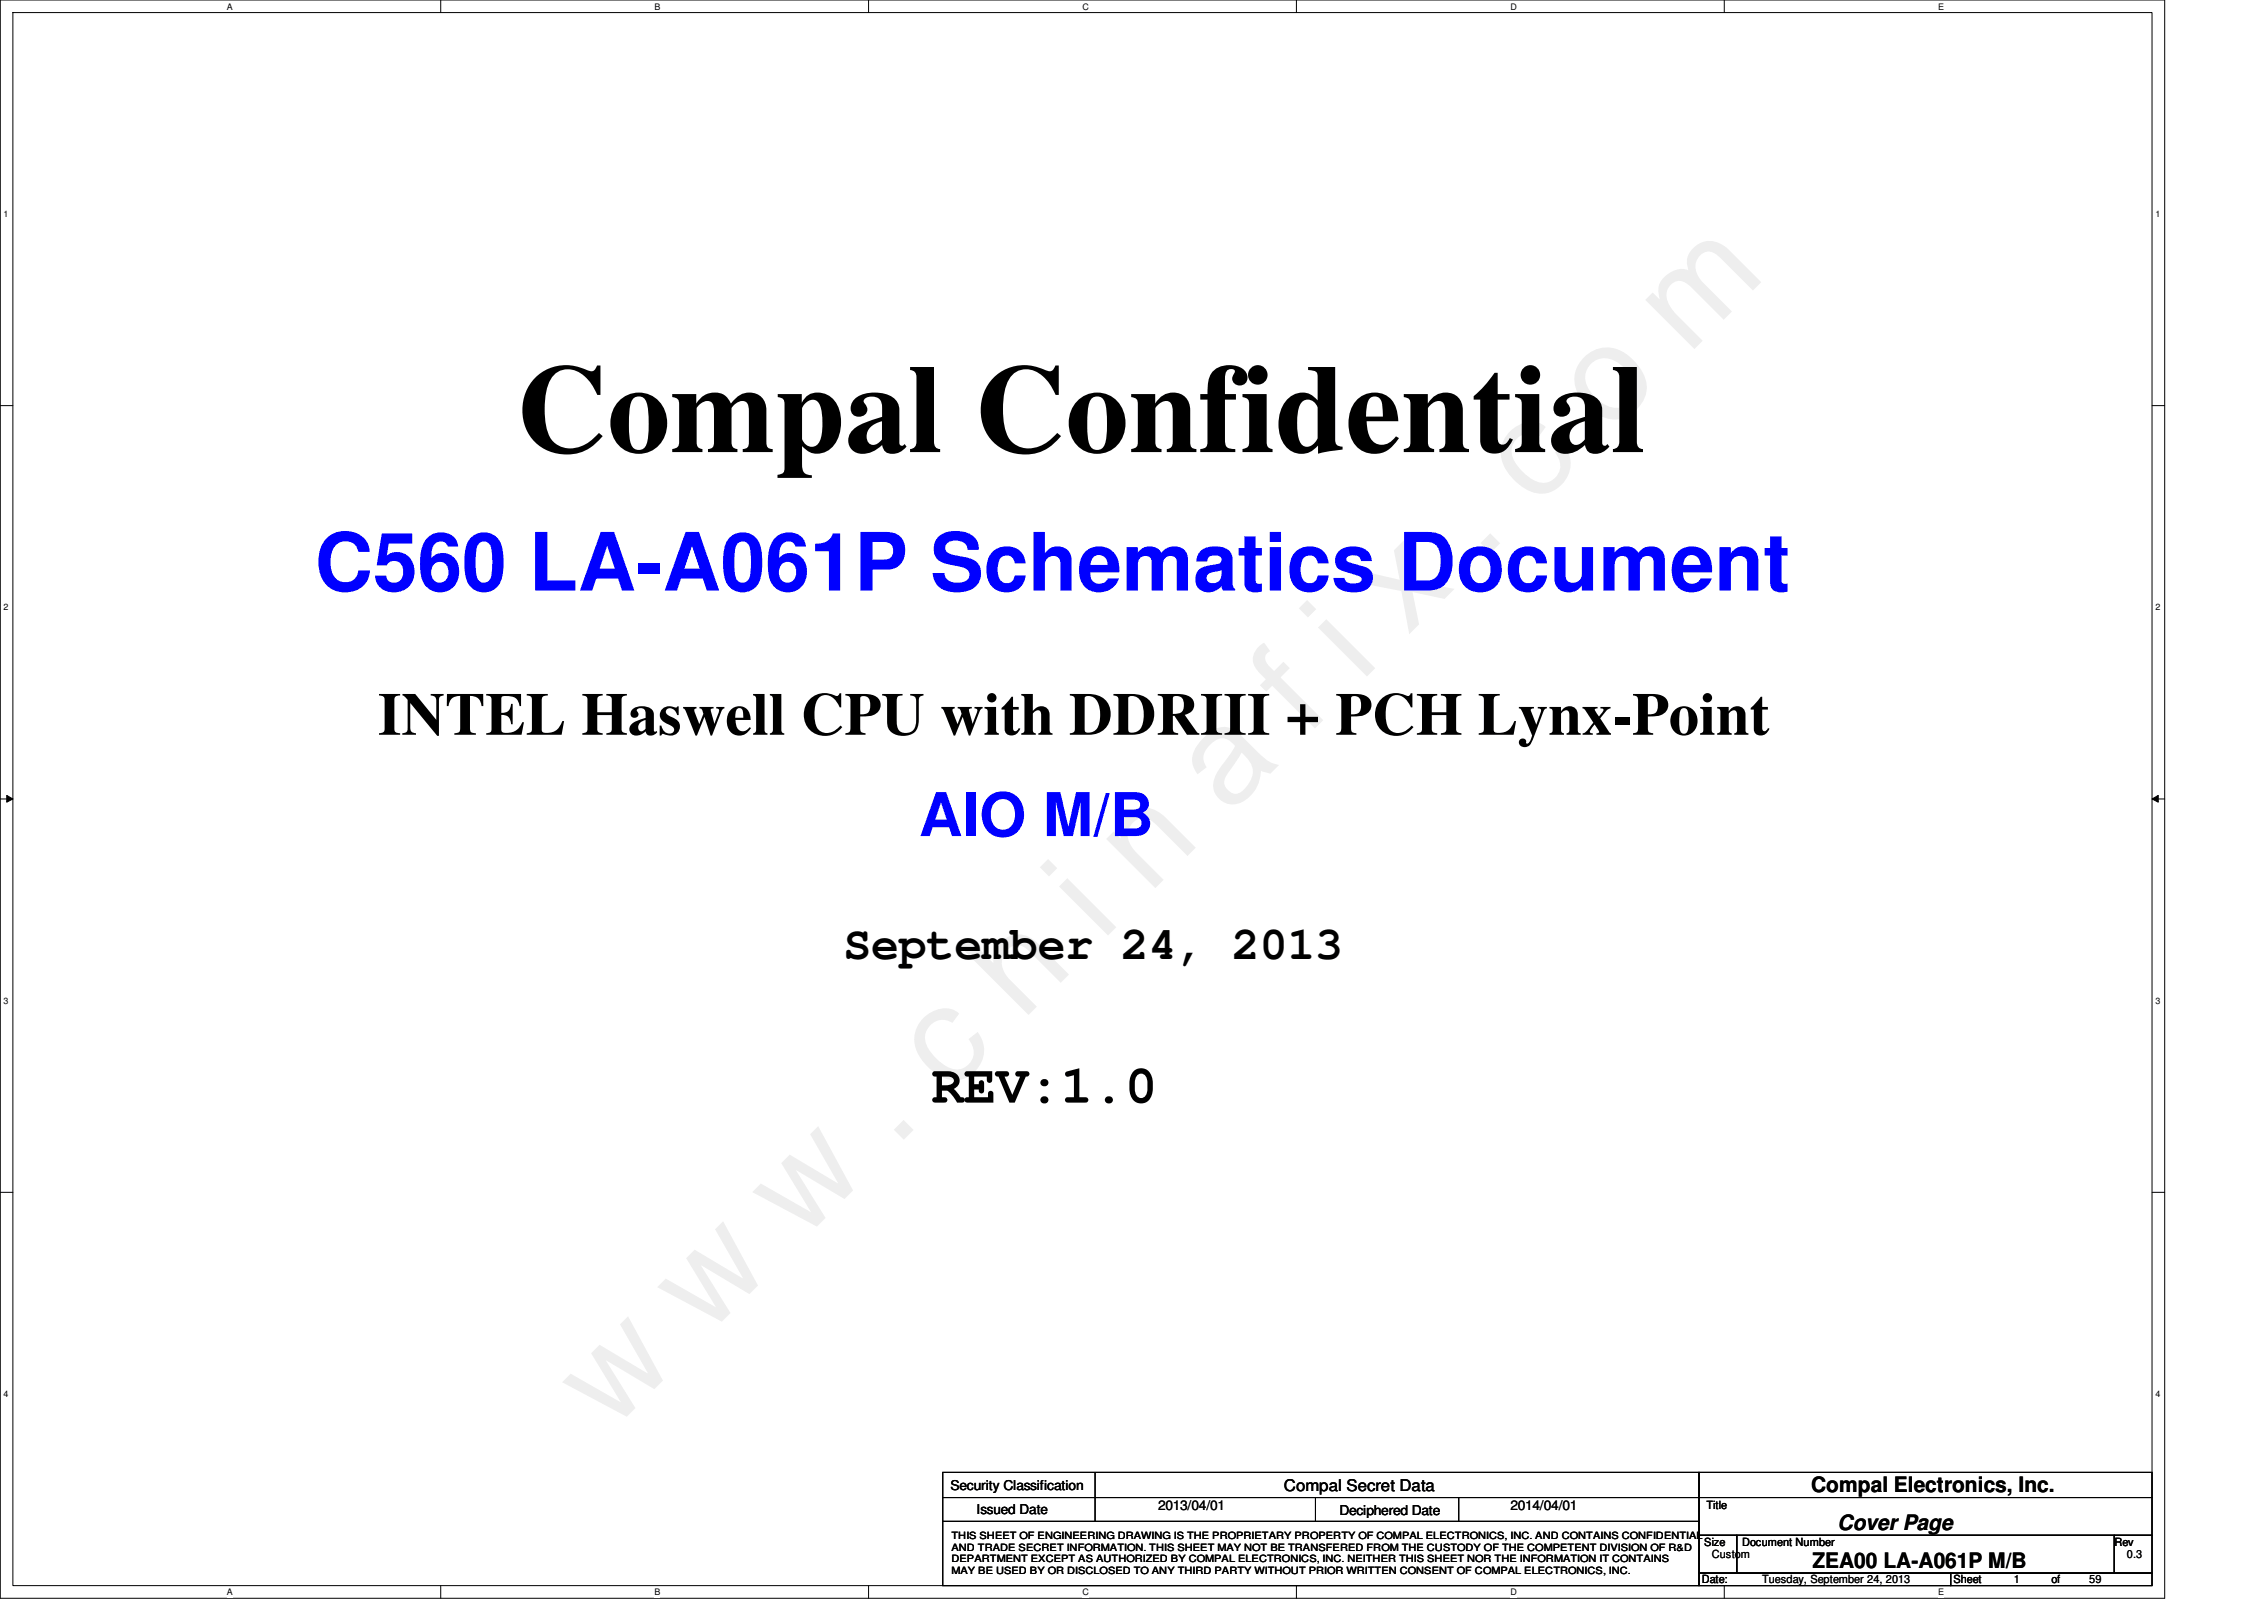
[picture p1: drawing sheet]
<svg xmlns="http://www.w3.org/2000/svg" width="297mm" height="210mm" viewBox="0 0 297 210" stroke-linecap="round" stroke-linejoin="round" font-family="sans-serif">
<defs><g id="words">
<text font-size="16.5" x="67.7" y="59.3">Compal Confidential</text>
<text font-size="10.5" fill="#00f" x="41.3" y="77.5">C560 LA-A061P Schematics Document</text>
<text font-size="7.9" x="49.6" y="96.4">INTEL Haswell CPU with DDRIII + PCH Lynx-Point</text>
<text font-size="7.9" fill="#00f" x="120.6" y="109.7">AIO M/B</text>
<text font-size="7.1" x="122.2" y="144.7">REV:1.0</text>
<text font-size="6.1" x="110.7" y="125.8">September 24, 2013</text>
<g font-size="2.8">
<text x="237.6" y="195.8">Compal Electronics, Inc.</text>
<text x="241.1" y="200.7">Cover Page</text>
<text x="237.8" y="205.7">ZEA00 LA-A061P M/B</text>
</g>
<text font-size="2.1" x="168.4" y="195.6">Compal Secret Data</text>
<g font-size="1.8">
<text x="124.7" y="195.5">Security Classification</text>
<text x="128.1" y="198.6">Issued Date</text>
<text x="151.9" y="198.1">2013/04/01</text>
<text x="175.7" y="198.8">Deciphered Date</text>
<text x="198.2" y="198.1">2014/04/01</text>
</g>
<g font-size="1.5">
<text x="223.9" y="198">Title</text>
<text x="223.6" y="202.8">Size</text>
<text x="228.6" y="202.8">Document Number</text>
<text x="277.4" y="202.8">Rev</text>
<text x="223.3" y="207.7">Date:</text>
<text x="224.6" y="204.4">Custom</text>
<text x="231.2" y="207.7">Tuesday, September 24, 2013</text>
<text x="256.3" y="207.7">Sheet</text>
<text x="264.2" y="207.7">1</text>
<text x="269.2" y="207.7">of</text>
<text x="274.1" y="207.7">59</text>
<text x="279.1" y="204.4">0.3</text>
</g>
<g font-size="1.3">
<text x="124.8" y="201.9">THIS SHEET OF ENGINEERING DRAWING IS THE PROPRIETARY PROPERTY OF COMPAL ELECTRONICS, INC. AND CONTAINS CONFIDENTIAL</text>
<text x="124.8" y="203.5">AND TRADE SECRET INFORMATION. THIS SHEET MAY NOT BE TRANSFERED FROM THE CUSTODY OF THE COMPETENT DIVISION OF R&amp;D</text>
<text x="124.8" y="205">DEPARTMENT EXCEPT AS AUTHORIZED BY COMPAL ELECTRONICS, INC. NEITHER THIS SHEET NOR THE INFORMATION IT CONTAINS</text>
<text x="124.8" y="206.5">MAY BE USED BY OR DISCLOSED TO ANY THIRD PARTY WITHOUT PRIOR WRITTEN CONSENT OF COMPAL ELECTRONICS, INC.</text>
</g>
<g font-size="1.2">
<text x="29.8" y="1.3">A</text>
<text x="85.9" y="1.3">B</text>
<text x="142" y="1.3">C</text>
<text x="198.2" y="1.3">D</text>
<text x="254.3" y="1.3">E</text>
<text x=".5" y="28.5">1</text>
<text x="282.8" y="28.5">1</text>
<text x=".5" y="80.1">2</text>
<text x="282.8" y="80.1">2</text>
<text x=".5" y="131.7">3</text>
<text x="282.8" y="131.7">3</text>
<text x=".5" y="183.3">4</text>
<text x="282.8" y="183.3">4</text>
<text x="29.8" y="209.3">A</text>
<text x="85.9" y="209.3">B</text>
<text x="142" y="209.3">C</text>
<text x="198.2" y="209.3">D</text>
<text x="254.3" y="209.3">E</text>
</g>
</g></defs>
<path d="M1.7 1.7h280.6v206.3h-280.6zM284 0h-284v209.7M284 0v209.7M.1 209.7h283.9" fill="none" stroke="#000" stroke-width=".13"/>
<g fill="#fff">
<path d="M29.8 .2h.7v1.3h-.7z"/>
<path d="M29.8 208.2h.7v1.3h-.7z"/>
</g>
<path d="M57.8 0v1.7M57.8 208v1.7" fill="none" stroke="#000" stroke-width=".13"/>
<g fill="#fff">
<path d="M85.9 .2h.7v1.3h-.7z"/>
<path d="M85.9 208.2h.7v1.3h-.7z"/>
</g>
<path d="M114 0v1.7M114 208v1.7" fill="none" stroke="#000" stroke-width=".13"/>
<g fill="#fff">
<path d="M142 .2h.8v1.3h-.8z"/>
<path d="M142 208.2h.8v1.3h-.8z"/>
</g>
<path d="M170.1 0v1.7M170.1 208v1.7" fill="none" stroke="#000" stroke-width=".13"/>
<g fill="#fff">
<path d="M198.2 .2h.8v1.3h-.8z"/>
<path d="M198.2 208.2h.8v1.3h-.8z"/>
</g>
<path d="M226.2 0v1.7M226.2 208v1.7" fill="none" stroke="#000" stroke-width=".13"/>
<g fill="#fff">
<path d="M254.3 .2h.7v1.3h-.7z"/>
<path d="M254.3 208.2h.7v1.3h-.7z"/>
<path d="M.5 27.4h.6v1.3h-.6z"/>
<path d="M282.8 27.4h.6v1.3h-.6z"/>
<path d="M.5 79h.6v1.3h-.6z"/>
<path d="M282.8 79h.6v1.3h-.6z"/>
</g>
<path d="M0 53.2h1.7M282.4 53.2h1.6" fill="none" stroke="#000" stroke-width=".13"/>
<g fill="#fff">
<path d="M.5 130.6h.6v1.3h-.6z"/>
<path d="M282.8 130.6h.6v1.3h-.6z"/>
</g>
<path d="M0 104.8h1.7M.9 104.4l.8 .4-.8 .4zM282.4 104.8l.8-.4v.8zM282.4 104.8h1.6" fill="none" stroke="#000" stroke-width=".13"/>
<path d="M.9 104.4l.8 .4-.8 .4zM282.4 104.8l.8-.4v.8z" fill="#000"/>
<g fill="#fff">
<path d="M.5 182.2h.6v1.3h-.6z"/>
<path d="M282.8 182.2h.6v1.3h-.6z"/>
</g>
<g fill="none" stroke="#000" stroke-width=".13">
<path d="M0 156.4h1.7M282.4 156.4h1.6M123.7 193.2h99.2v3.3h-99.2zM123.7 196.5h99.2v3.1h-99.2zM123.7 199.6h99.2v8.4h-99.2zM143.7 193.2v6.4M172.6 196.5v3.1M191.4 196.5v3.1M222.9 193.2h59.4v3.3h-59.4zM222.9 196.5h59.4v4.9h-59.4zM222.9 201.4h5v5h-5zM222.9 206.4h33v1.6h-33z"/>
<path d="M227.9 201.4h49.5v5h-49.5zM255.9 206.4h26.4v1.6h-26.4zM277.4 201.4h4.9v5h-4.9z"/>
</g>
<use href="#words"/>
</svg>
